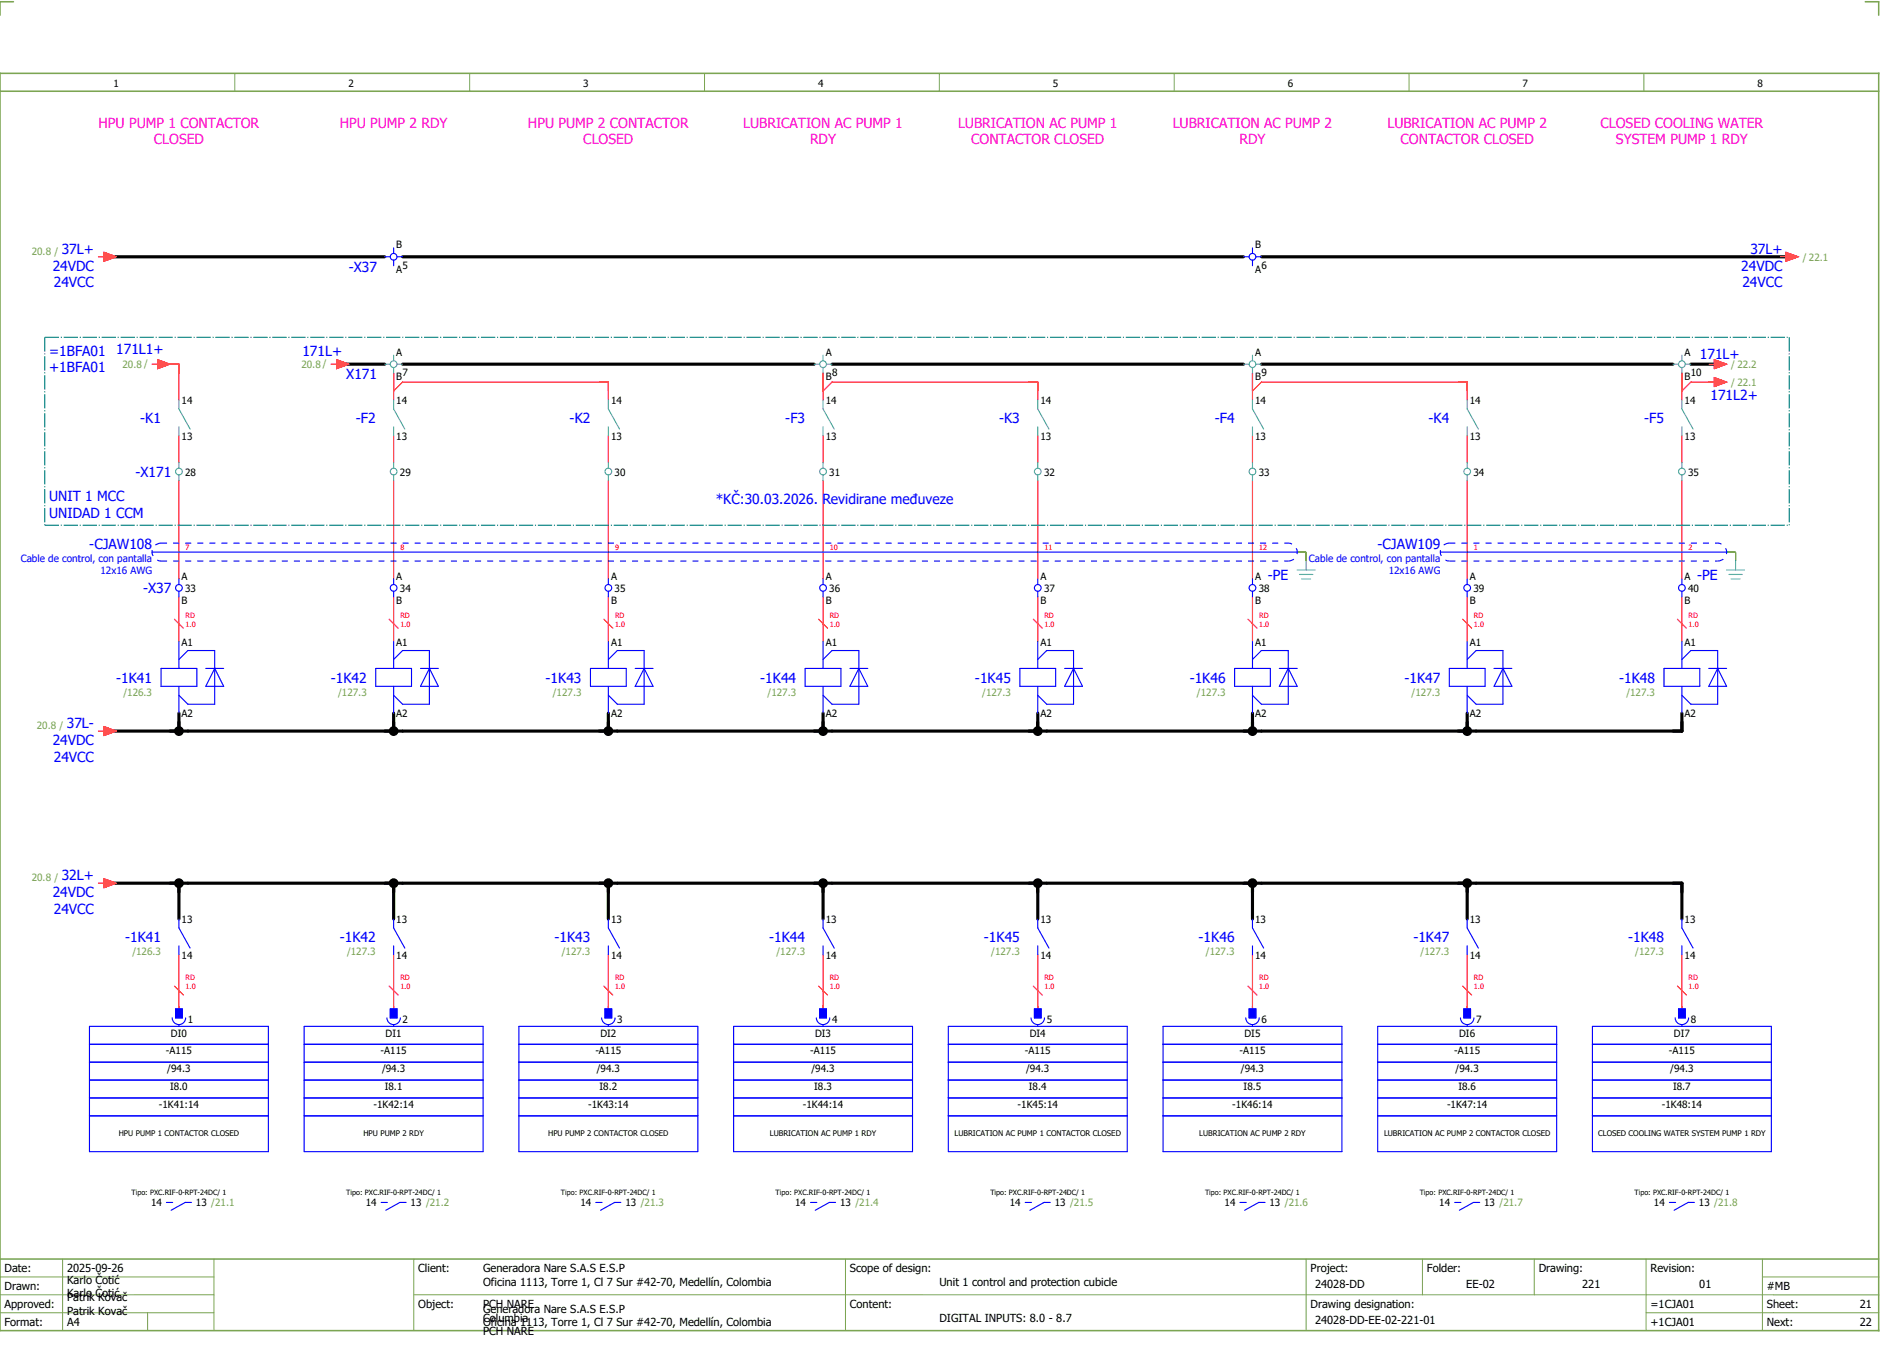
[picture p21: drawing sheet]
<svg xmlns="http://www.w3.org/2000/svg" width="421mm" height="301mm" viewBox="0 0 421 301" stroke-linecap="round" stroke-linejoin="round" font-family="sans-serif">
<defs><g id="words">
<g font-size="3.1" fill="#f0f">
<text x="22" y="28.5">HPU PUMP 1 CONTACTOR</text>
<text x="75.9" y="28.5">HPU PUMP 2 RDY</text>
<text x="118" y="28.5">HPU PUMP 2 CONTACTOR</text>
<text x="166.2" y="28.5">LUBRICATION AC PUMP 1</text>
<text x="214.2" y="28.5">LUBRICATION AC PUMP 1</text>
<text x="262.2" y="28.5">LUBRICATION AC PUMP 2</text>
<text x="310.2" y="28.5">LUBRICATION AC PUMP 2</text>
<text x="357.8" y="28.5">CLOSED COOLING WATER</text>
<text x="34.4" y="32.3">CLOSED</text>
<text x="130.4" y="32.3">CLOSED</text>
<text x="181.1" y="32.3">RDY</text>
<text x="217.1" y="32.3">CONTACTOR CLOSED</text>
<text x="277.1" y="32.3">RDY</text>
<text x="313.1" y="32.3">CONTACTOR CLOSED</text>
<text x="361.3" y="32.3">SYSTEM PUMP 1 RDY</text>
</g>
<g font-size="3.1" fill="#00f">
<text x="13.8" y="56.8">37L+</text>
<text x="391.3" y="56.8">37L+</text>
<text x="11.8" y="60.5">24VDC</text>
<text x="12" y="64.3">24VCC</text>
<text x="78" y="60.7">-X37</text>
<text x="389.3" y="60.5">24VDC</text>
<text x="389.5" y="64.3">24VCC</text>
<text x="11" y="79.5">=1BFA01</text>
<text x="11" y="83.3">+1BFA01</text>
<text x="26" y="79.1">171L1+</text>
<text x="67.6" y="79.5">171L+</text>
<text x="380" y="80.2">171L+</text>
<text x="77.4" y="84.7">X171</text>
<text x="382.4" y="89.5">171L2+</text>
<text x="31.4" y="94.6">-K1</text>
<text x="79.6" y="94.6">-F2</text>
<text x="127.4" y="94.6">-K2</text>
<text x="175.6" y="94.6">-F3</text>
<text x="223.4" y="94.6">-K3</text>
<text x="271.6" y="94.6">-F4</text>
<text x="319.4" y="94.6">-K4</text>
<text x="367.6" y="94.6">-F5</text>
<text x="30.3" y="106.6">-X171</text>
<text x="11" y="112">UNIT 1 MCC</text>
<text x="160" y="112.8">*KČ:30.03.2026. Revidirane međuveze</text>
<text x="11" y="115.8">UNIDAD 1 CCM</text>
<text x="20" y="122.8">-CJAW108</text>
<text x="308" y="122.8">-CJAW109</text>
<text x="283.4" y="129.6">-PE</text>
<text x="379.4" y="129.6">-PE</text>
<text x="32" y="132.6">-X37</text>
<text x="26" y="152.6">-1K41</text>
<text x="74" y="152.6">-1K42</text>
<text x="122" y="152.6">-1K43</text>
<text x="170" y="152.6">-1K44</text>
<text x="218" y="152.6">-1K45</text>
<text x="266" y="152.6">-1K46</text>
<text x="314" y="152.6">-1K47</text>
<text x="362" y="152.6">-1K48</text>
<text x="11.8" y="166.5">24VDC</text>
<text x="14.9" y="162.8">37L-</text>
<text x="12" y="170.3">24VCC</text>
<text x="13.8" y="196.8">32L+</text>
<text x="11.8" y="200.5">24VDC</text>
<text x="12" y="204.3">24VCC</text>
<text x="28" y="210.6">-1K41</text>
<text x="76" y="210.6">-1K42</text>
<text x="124" y="210.6">-1K43</text>
<text x="172" y="210.6">-1K44</text>
<text x="220" y="210.6">-1K45</text>
<text x="268" y="210.6">-1K46</text>
<text x="316" y="210.6">-1K47</text>
<text x="364" y="210.6">-1K48</text>
</g>
<g font-size="2.5">
<text x="1" y="284.4">Date:</text>
<text x="15" y="286.9">Karlo Čotić</text>
<text x="15" y="284.4">2025-09-26</text>
<text x="93.5" y="284.4">Client:</text>
<text x="108" y="284.4">Generadora Nare S.A.S E.S.P</text>
<text x="108" y="287.4">Oficina 1113, Torre 1, Cl 7 Sur #42-70, Medellín, Colombia</text>
<text x="190" y="284.4">Scope of design:</text>
<text x="210" y="287.4">Unit 1 control and protection cubicle</text>
<text x="293" y="284.4">Project:</text>
<text x="294" y="287.9">24028-DD</text>
<text x="319" y="284.4">Folder:</text>
<text x="327.8" y="287.9">EE-02</text>
<text x="344" y="284.4">Drawing:</text>
<text x="353.7" y="287.9">221</text>
<text x="369" y="284.4">Revision:</text>
<text x="379.9" y="287.9">01</text>
<text x="1" y="288.4">Drawn:</text>
<text x="1" y="292.4">Approved:</text>
<text x="15" y="289.9">Karlo Čotić</text>
<text x="15" y="290.9">Patrik Kovač</text>
<text x="15" y="293.9">Patrik Kovač</text>
<text x="93.5" y="292.4">Object:</text>
<text x="108" y="293.4">Generadora Nare S.A.S E.S.P</text>
<text x="108" y="292.4">PCH NARE</text>
<text x="190" y="292.4">Content:</text>
<text x="293" y="292.4">Drawing designation:</text>
<text x="369" y="292.4">=1CJA01</text>
<text x="395" y="292.4">Sheet:</text>
<text x="395" y="288.4">#MB</text>
<text x="415.8" y="292.4">21</text>
<text x="1" y="296.4">Format:</text>
<text x="15" y="296.4">A4</text>
<text x="108" y="296.4">Oficina 1113, Torre 1, Cl 7 Sur #42-70, Medellín, Colombia</text>
<text x="108" y="295.4">Columbia</text>
<text x="108" y="298.4">PCH NARE</text>
<text x="210" y="295.4">DIGITAL INPUTS: 8.0 - 8.7</text>
<text x="294" y="295.9">24028-DD-EE-02-221-01</text>
<text x="369" y="296.4">+1CJA01</text>
<text x="395" y="296.4">Next:</text>
<text x="415.8" y="296.4">22</text>
</g>
<g font-size="2.2">
<text x="25.4" y="19.4">1</text>
<text x="77.9" y="19.4">2</text>
<text x="130.4" y="19.4">3</text>
<text x="182.9" y="19.4">4</text>
<text x="235.4" y="19.4">5</text>
<text x="287.9" y="19.4">6</text>
<text x="340.4" y="19.4">7</text>
<text x="392.9" y="19.4">8</text>
<text x="88.6" y="55.5">B</text>
<text x="280.6" y="55.5">B</text>
<text x="88.6" y="61">A</text>
<text x="90" y="60">5</text>
<text x="280.6" y="61">A</text>
<text x="282" y="60">6</text>
<text x="88.6" y="79.5">A</text>
<text x="184.6" y="79.5">A</text>
<text x="280.6" y="79.5">A</text>
<text x="376.6" y="79.5">A</text>
<text x="88.6" y="85">B</text>
<text x="90" y="84">7</text>
<text x="184.6" y="85">B</text>
<text x="186" y="84">8</text>
<text x="280.6" y="85">B</text>
<text x="282" y="84">9</text>
<text x="376.6" y="85">B</text>
<text x="378" y="84">10</text>
<text x="40.6" y="90.3">14</text>
<text x="88.6" y="90.3">14</text>
<text x="136.6" y="90.3">14</text>
<text x="184.6" y="90.3">14</text>
<text x="232.6" y="90.3">14</text>
<text x="280.6" y="90.3">14</text>
<text x="328.6" y="90.3">14</text>
<text x="376.6" y="90.3">14</text>
<text x="40.6" y="98.2">13</text>
<text x="88.6" y="98.2">13</text>
<text x="136.6" y="98.2">13</text>
<text x="184.6" y="98.2">13</text>
<text x="232.6" y="98.2">13</text>
<text x="280.6" y="98.2">13</text>
<text x="328.6" y="98.2">13</text>
<text x="376.6" y="98.2">13</text>
<text x="41.4" y="106.3">28</text>
<text x="89.4" y="106.3">29</text>
<text x="137.4" y="106.3">30</text>
<text x="185.4" y="106.3">31</text>
<text x="233.4" y="106.3">32</text>
<text x="281.4" y="106.3">33</text>
<text x="329.4" y="106.3">34</text>
<text x="377.4" y="106.3">35</text>
<text x="40.6" y="129.5">A</text>
<text x="88.6" y="129.5">A</text>
<text x="136.6" y="129.5">A</text>
<text x="184.6" y="129.5">A</text>
<text x="232.6" y="129.5">A</text>
<text x="280.6" y="129.5">A</text>
<text x="328.6" y="129.5">A</text>
<text x="376.6" y="129.5">A</text>
<text x="40.6" y="135">B</text>
<text x="41.4" y="132.3">33</text>
<text x="88.6" y="135">B</text>
<text x="89.4" y="132.3">34</text>
<text x="136.6" y="135">B</text>
<text x="137.4" y="132.3">35</text>
<text x="184.6" y="135">B</text>
<text x="185.4" y="132.3">36</text>
<text x="232.6" y="135">B</text>
<text x="233.4" y="132.3">37</text>
<text x="280.6" y="135">B</text>
<text x="281.4" y="132.3">38</text>
<text x="328.6" y="135">B</text>
<text x="329.4" y="132.3">39</text>
<text x="376.6" y="135">B</text>
<text x="377.4" y="132.3">40</text>
<text x="40.6" y="144.3">A1</text>
<text x="88.6" y="144.3">A1</text>
<text x="136.6" y="144.3">A1</text>
<text x="184.6" y="144.3">A1</text>
<text x="232.6" y="144.3">A1</text>
<text x="280.6" y="144.3">A1</text>
<text x="328.6" y="144.3">A1</text>
<text x="376.6" y="144.3">A1</text>
<text x="40.6" y="160.2">A2</text>
<text x="88.6" y="160.2">A2</text>
<text x="136.6" y="160.2">A2</text>
<text x="184.6" y="160.2">A2</text>
<text x="232.6" y="160.2">A2</text>
<text x="280.6" y="160.2">A2</text>
<text x="328.6" y="160.2">A2</text>
<text x="376.6" y="160.2">A2</text>
<text x="40.6" y="206.3">13</text>
<text x="88.6" y="206.3">13</text>
<text x="136.6" y="206.3">13</text>
<text x="184.6" y="206.3">13</text>
<text x="232.6" y="206.3">13</text>
<text x="280.6" y="206.3">13</text>
<text x="328.6" y="206.3">13</text>
<text x="376.6" y="206.3">13</text>
<text x="40.6" y="214.2">14</text>
<text x="88.6" y="214.2">14</text>
<text x="136.6" y="214.2">14</text>
<text x="184.6" y="214.2">14</text>
<text x="232.6" y="214.2">14</text>
<text x="280.6" y="214.2">14</text>
<text x="328.6" y="214.2">14</text>
<text x="376.6" y="214.2">14</text>
<text x="38.2" y="231.8">DI0</text>
<text x="42" y="228.7">1</text>
<text x="86.2" y="231.8">DI1</text>
<text x="90" y="228.7">2</text>
<text x="134.2" y="231.8">DI2</text>
<text x="138" y="228.7">3</text>
<text x="182.2" y="231.8">DI3</text>
<text x="186" y="228.7">4</text>
<text x="230.2" y="231.8">DI4</text>
<text x="234" y="228.7">5</text>
<text x="278.2" y="231.8">DI5</text>
<text x="282" y="228.7">6</text>
<text x="326.2" y="231.8">DI6</text>
<text x="330" y="228.7">7</text>
<text x="374.2" y="231.8">DI7</text>
<text x="378" y="228.7">8</text>
<text x="37.1" y="235.6">-A115</text>
<text x="37.4" y="239.6">/94.3</text>
<text x="85.1" y="235.6">-A115</text>
<text x="85.4" y="239.6">/94.3</text>
<text x="133.1" y="235.6">-A115</text>
<text x="133.4" y="239.6">/94.3</text>
<text x="181.1" y="235.6">-A115</text>
<text x="181.4" y="239.6">/94.3</text>
<text x="229.1" y="235.6">-A115</text>
<text x="229.4" y="239.6">/94.3</text>
<text x="277.1" y="235.6">-A115</text>
<text x="277.4" y="239.6">/94.3</text>
<text x="325.1" y="235.6">-A115</text>
<text x="325.4" y="239.6">/94.3</text>
<text x="373.1" y="235.6">-A115</text>
<text x="373.4" y="239.6">/94.3</text>
<text x="38" y="243.6">I8.0</text>
<text x="86" y="243.6">I8.1</text>
<text x="134" y="243.6">I8.2</text>
<text x="182" y="243.6">I8.3</text>
<text x="230" y="243.6">I8.4</text>
<text x="278" y="243.6">I8.5</text>
<text x="326" y="243.6">I8.6</text>
<text x="374" y="243.6">I8.7</text>
<text x="35.5" y="247.6">-1K41:14</text>
<text x="83.5" y="247.6">-1K42:14</text>
<text x="131.5" y="247.6">-1K43:14</text>
<text x="179.5" y="247.6">-1K44:14</text>
<text x="227.5" y="247.6">-1K45:14</text>
<text x="275.5" y="247.6">-1K46:14</text>
<text x="323.5" y="247.6">-1K47:14</text>
<text x="371.5" y="247.6">-1K48:14</text>
<text x="33.8" y="269.6">14</text>
<text x="43.8" y="269.6">13 /21.1</text>
<text x="81.8" y="269.6">14</text>
<text x="91.8" y="269.6">13 /21.2</text>
<text x="129.8" y="269.6">14</text>
<text x="139.8" y="269.6">13 /21.3</text>
<text x="177.8" y="269.6">14</text>
<text x="187.8" y="269.6">13 /21.4</text>
<text x="225.8" y="269.6">14</text>
<text x="235.8" y="269.6">13 /21.5</text>
<text x="273.8" y="269.6">14</text>
<text x="283.8" y="269.6">13 /21.6</text>
<text x="321.8" y="269.6">14</text>
<text x="331.8" y="269.6">13 /21.7</text>
<text x="369.8" y="269.6">14</text>
<text x="379.8" y="269.6">13 /21.8</text>
</g>
<g font-size="2.2" fill="#7ca552">
<text x="7.1" y="56.9">20.8 /</text>
<text x="403" y="58.3">/ 22.1</text>
<text x="27.4" y="82.2">20.8 /</text>
<text x="67.4" y="82.2">20.8 /</text>
<text x="387" y="82.3">/ 22.2</text>
<text x="387" y="86.3">/ 22.1</text>
<text x="27.6" y="155.5">/126.3</text>
<text x="75.6" y="155.5">/127.3</text>
<text x="123.6" y="155.5">/127.3</text>
<text x="171.6" y="155.5">/127.3</text>
<text x="219.6" y="155.5">/127.3</text>
<text x="267.6" y="155.5">/127.3</text>
<text x="315.6" y="155.5">/127.3</text>
<text x="363.6" y="155.5">/127.3</text>
<text x="8.2" y="162.9">20.8 /</text>
<text x="7.1" y="196.9">20.8 /</text>
<text x="29.6" y="213.5">/126.3</text>
<text x="77.6" y="213.5">/127.3</text>
<text x="125.6" y="213.5">/127.3</text>
<text x="173.6" y="213.5">/127.3</text>
<text x="221.6" y="213.5">/127.3</text>
<text x="269.6" y="213.5">/127.3</text>
<text x="317.6" y="213.5">/127.3</text>
<text x="365.6" y="213.5">/127.3</text>
</g>
<g font-size="2.2" fill="#00f">
<text x="4.6" y="125.6">Cable de control, con pantalla</text>
<text x="292.6" y="125.6">Cable de control, con pantalla</text>
<text x="22.5" y="128.3">12x16 AWG</text>
<text x="310.5" y="128.3">12x16 AWG</text>
</g>
<g font-size="1.7">
<text x="26.5" y="254">HPU PUMP 1 CONTACTOR CLOSED</text>
<text x="81.2" y="254">HPU PUMP 2 RDY</text>
<text x="122.5" y="254">HPU PUMP 2 CONTACTOR CLOSED</text>
<text x="172.1" y="254">LUBRICATION AC PUMP 1 RDY</text>
<text x="213.4" y="254">LUBRICATION AC PUMP 1 CONTACTOR CLOSED</text>
<text x="268.1" y="254">LUBRICATION AC PUMP 2 RDY</text>
<text x="309.4" y="254">LUBRICATION AC PUMP 2 CONTACTOR CLOSED</text>
<text x="357.3" y="254">CLOSED COOLING WATER SYSTEM PUMP 1 RDY</text>
</g>
<g font-size="1.6" fill="#f00">
<text x="41.5" y="122.9">7</text>
<text x="89.5" y="122.9">8</text>
<text x="137.5" y="122.9">9</text>
<text x="185.5" y="122.9">10</text>
<text x="233.5" y="122.9">11</text>
<text x="281.5" y="122.9">12</text>
<text x="329.5" y="122.9">1</text>
<text x="377.5" y="122.9">2</text>
<text x="41.5" y="140">1.0</text>
<text x="41.5" y="138.1">RD</text>
<text x="89.5" y="140">1.0</text>
<text x="89.5" y="138.1">RD</text>
<text x="137.5" y="140">1.0</text>
<text x="137.5" y="138.1">RD</text>
<text x="185.5" y="140">1.0</text>
<text x="185.5" y="138.1">RD</text>
<text x="233.5" y="140">1.0</text>
<text x="233.5" y="138.1">RD</text>
<text x="281.5" y="140">1.0</text>
<text x="281.5" y="138.1">RD</text>
<text x="329.5" y="140">1.0</text>
<text x="329.5" y="138.1">RD</text>
<text x="377.5" y="140">1.0</text>
<text x="377.5" y="138.1">RD</text>
<text x="41.5" y="221.1">1.0</text>
<text x="41.5" y="219.1">RD</text>
<text x="89.5" y="221.1">1.0</text>
<text x="89.5" y="219.1">RD</text>
<text x="137.5" y="221.1">1.0</text>
<text x="137.5" y="219.1">RD</text>
<text x="185.5" y="221.1">1.0</text>
<text x="185.5" y="219.1">RD</text>
<text x="233.5" y="221.1">1.0</text>
<text x="233.5" y="219.1">RD</text>
<text x="281.5" y="221.1">1.0</text>
<text x="281.5" y="219.1">RD</text>
<text x="329.5" y="221.1">1.0</text>
<text x="329.5" y="219.1">RD</text>
<text x="377.5" y="221.1">1.0</text>
<text x="377.5" y="219.1">RD</text>
</g>
<g font-size="1.6">
<text x="29.4" y="267.1">Tipo: PXC.RIF-0-RPT-24DC/ 1</text>
<text x="77.4" y="267.1">Tipo: PXC.RIF-0-RPT-24DC/ 1</text>
<text x="125.4" y="267.1">Tipo: PXC.RIF-0-RPT-24DC/ 1</text>
<text x="173.4" y="267.1">Tipo: PXC.RIF-0-RPT-24DC/ 1</text>
<text x="221.4" y="267.1">Tipo: PXC.RIF-0-RPT-24DC/ 1</text>
<text x="269.4" y="267.1">Tipo: PXC.RIF-0-RPT-24DC/ 1</text>
<text x="317.4" y="267.1">Tipo: PXC.RIF-0-RPT-24DC/ 1</text>
<text x="365.4" y="267.1">Tipo: PXC.RIF-0-RPT-24DC/ 1</text>
</g>
</g></defs>
<path d="M0 16.4h420v281h-420zM3 .4h-3v3M417 .4h3v3M0 20.4h420M0 281.4h420" fill="none" stroke="#7ca552" stroke-width=".35"/>
<g fill="none" stroke="#7ca552" stroke-width=".22">
<path d="M52.5 16.4v4M105 16.4v4M157.5 16.4v4M210 16.4v4M262.5 16.4v4M315 16.4v4M367.5 16.4v4M0 285.4h47.8M0 293.4h47.8M14 281.4v16M33 293.4v4M47.8 281.4v16"/>
<path d="M47.8 289.4h-47.8M92.5 281.4v16M92.5 289.4h327.5M189 281.4v16M292 281.4v15.8M318 281.4v8M343 281.4v8M368 281.4v15.8M368 293.4h52M394 285.4h26M394 281.4v15.8"/>
</g>
<g fill="none" stroke="#000" stroke-width=".7">
<path d="M24 57.4h62M90 57.4h188M282 57.4h118M76 81.4h10M90 81.4h92M186 81.4h92M282 81.4h92M378 81.4h6M40 159.4v4M88 159.4v4M136 159.4v4M184 159.4v4"/>
<path d="M232 159.4v4M280 159.4v4M328 159.4v4M376 159.4v4h-352M24 197.4h352v8M40 197.4v8M88 197.4v8M136 197.4v8M184 197.4v8M232 197.4v8M280 197.4v8M328 197.4v8"/>
</g>
<g fill="none" stroke="#f00" stroke-width=".25">
<path d="M22 57.4h1.2M23.2 56.4l2.8 1-2.8 1zM398 57.4h1.2M399.2 56.4l2.8 1-2.8 1zM34 81.4h1.3M35.3 80.4l2.7 1-2.7 1zM36 81.4h4v8M40 97.4v6M74 81.4h1.2M75.2 80.4l2.8 1-2.8 1zM88 83.4v6M88 97.4v6"/>
<path d="M88 87.4l2-2h46v4M136 97.4v6M184 87.4l2-2h46v4M184 83.4v6M184 97.4v6M232 97.4v6M280 87.4l2-2h46v4M280 83.4v6M280 97.4v6M328 97.4v6M376 83.4v6M376 97.4v6"/>
<path d="M382 81.4h1.3M383.3 84.4l2.7 1-2.7 1zM383.3 80.4l2.7 1-2.7 1zM384 85.4h-6l-2 2M40 107.4v22M88 107.4v22M136 107.4v22M184 107.4v22M232 107.4v22M280 107.4v22M328 107.4v22M376 107.4v22"/>
<path d="M39 138.4l2 2M40 133.4v10M87 138.4l2 2M88 133.4v10M135 138.4l2 2M136 133.4v10M183 138.4l2 2M184 133.4v10M231 138.4l2 2M232 133.4v10M279 138.4l2 2M280 133.4v10"/>
<path d="M327 138.4l2 2M328 133.4v10M375 138.4l2 2M376 133.4v10M22 163.4h1.2M23.2 162.4l2.8 1-2.8 1zM22 197.4h1.2M23.2 196.4l2.8 1-2.8 1zM40 213.4v12M88 213.4v12M136 213.4v12M184 213.4v12"/>
<path d="M232 213.4v12M280 213.4v12M328 213.4v12M376 213.4v12M39 220.4l2 2M87 220.4l2 2M135 220.4l2 2M183 220.4l2 2M231 220.4l2 2M279 220.4l2 2M327 220.4l2 2M375 220.4l2 2"/>
</g>
<path d="M290 123.4h2M292 123.4v2M386 123.4h2M388 123.4v2" fill="none" stroke="#00be00" stroke-width=".25" stroke-dasharray="3.2 .4 .3 .4" stroke-linecap="butt"/>
<g fill="#000">
<circle cx="40" cy="163.4" r="1.1"/>
<circle cx="88" cy="163.4" r="1.1"/>
<circle cx="136" cy="163.4" r="1.1"/>
<circle cx="184" cy="163.4" r="1.1"/>
<circle cx="232" cy="163.4" r="1.1"/>
<circle cx="280" cy="163.4" r="1.1"/>
<circle cx="328" cy="163.4" r="1.1"/>
<circle cx="40" cy="197.4" r="1.1"/>
<circle cx="88" cy="197.4" r="1.1"/>
<circle cx="136" cy="197.4" r="1.1"/>
<circle cx="184" cy="197.4" r="1.1"/>
<circle cx="232" cy="197.4" r="1.1"/>
<circle cx="280" cy="197.4" r="1.1"/>
<circle cx="328" cy="197.4" r="1.1"/>
</g>
<g fill="none" stroke="#00f" stroke-width=".25">
<path d="M86 57.4h1.3M88 55.4v1.2M88 58.1v1.3M88.8 57.4h1.2M278 57.4h1.3M280 55.4v1.2M280 58.1v1.3M280.8 57.4h1.2M34 123.4h256M40 129.4v1.2M40 132.1v1.3M88 129.4v1.2"/>
<path d="M88 132.1v1.3M136 129.4v1.2M136 132.1v1.3M184 129.4v1.2M184 132.1v1.3M232 129.4v1.2M232 132.1v1.3M280 129.4v1.2M280 132.1v1.3M322 123.4h64M328 129.4v1.2M328 132.1v1.3"/>
<path d="M376 129.4v1.2M376 132.1v1.3M36 149.4h8v4h-8zM40 143.4v6M40 153.4v6M40 147.4l2-2h6v12h-6l-2-2M46 149.4h4M48 149.4h.1M48 149.4l2 4h-4zM84 149.4h8v4h-8zM88 143.4v6M88 153.4v6"/>
<path d="M88 147.4l2-2h6v12h-6l-2-2M94 149.4h4M96 149.4h.1M96 149.4l2 4h-4zM132 149.4h8v4h-8zM136 143.4v6M136 153.4v6M136 147.4l2-2h6v12h-6l-2-2M142 149.4h4M144 149.4h.1M144 149.4l2 4h-4zM180 149.4h8v4h-8z"/>
<path d="M184 143.4v6M184 153.4v6M184 147.4l2-2h6v12h-6l-2-2M190 149.4h4M192 149.4h.1M192 149.4l2 4h-4zM228 149.4h8v4h-8zM232 143.4v6M232 153.4v6M232 147.4l2-2h6v12h-6l-2-2M238 149.4h4M240 149.4h.1"/>
<path d="M240 149.4l2 4h-4zM276 149.4h8v4h-8zM280 143.4v6M280 153.4v6M280 147.4l2-2h6v12h-6l-2-2M286 149.4h4M288 149.4h.1M288 149.4l2 4h-4zM324 149.4h8v4h-8zM328 143.4v6M328 153.4v6M328 147.4l2-2h6v12h-6l-2-2"/>
<path d="M334 149.4h4M336 149.4h.1M336 149.4l2 4h-4zM372 149.4h8v4h-8zM376 143.4v6M376 153.4v6M376 147.4l2-2h6v12h-6l-2-2M382 149.4h4M384 149.4h.1M384 149.4l2 4h-4zM40 205.4v2l2.5 4.5M40 211.4v2"/>
<path d="M88 205.4v2l2.5 4.5M88 211.4v2M136 205.4v2l2.5 4.5M136 211.4v2M184 205.4v2l2.5 4.5M184 211.4v2M232 205.4v2l2.5 4.5M232 211.4v2M280 205.4v2l2.5 4.5M280 211.4v2M328 205.4v2l2.5 4.5M328 211.4v2"/>
<path d="M376 205.4v2l2.5 4.5M376 211.4v2M20 237.4h40M20 229.4h40v28h-40zM20 233.4h40M38.5 227.5a1.5 1.5 0 0 0 1.5 1.5 1.5 1.5 0 0 0 1.5-1.5M39.3 225.5h1.5v2h-1.5zM40 229.1v.3M68 237.4h40M68 233.4h40M68 229.4h40v28h-40zM86.5 227.5a1.5 1.5 0 0 0 1.5 1.5 1.5 1.5 0 0 0 1.5-1.5"/>
<path d="M87.3 225.5h1.5v2h-1.5zM88 229.1v.3M116 237.4h40M116 233.4h40M116 229.4h40v28h-40zM134.5 227.5a1.5 1.5 0 0 0 1.5 1.5 1.5 1.5 0 0 0 1.5-1.5M135.3 225.5h1.5v2h-1.5zM136 229.1v.3M164 237.4h40M164 233.4h40M164 229.4h40v28h-40zM182.5 227.5a1.5 1.5 0 0 0 1.5 1.5 1.5 1.5 0 0 0 1.5-1.5"/>
<path d="M183.3 225.5h1.5v2h-1.5zM184 229.1v.3M212 237.4h40M212 233.4h40M212 229.4h40v28h-40zM230.5 227.5a1.5 1.5 0 0 0 1.5 1.5 1.5 1.5 0 0 0 1.5-1.5M231.3 225.5h1.5v2h-1.5zM232 229.1v.3M260 237.4h40M260 233.4h40M260 229.4h40v28h-40zM278.5 227.5a1.5 1.5 0 0 0 1.5 1.5 1.5 1.5 0 0 0 1.5-1.5"/>
<path d="M279.3 225.5h1.5v2h-1.5zM280 229.1v.3M308 237.4h40M308 233.4h40M308 229.4h40v28h-40zM326.5 227.5a1.5 1.5 0 0 0 1.5 1.5 1.5 1.5 0 0 0 1.5-1.5M327.3 225.5h1.5v2h-1.5zM328 229.1v.3M356 237.4h40M356 233.4h40M356 229.4h40v28h-40zM374.5 227.5a1.5 1.5 0 0 0 1.5 1.5 1.5 1.5 0 0 0 1.5-1.5"/>
<path d="M375.2 225.5h1.5v2h-1.5zM376 229.1v.3M20 249.4h40M20 245.4h40M20 241.4h40M68 249.4h40M68 245.4h40M68 241.4h40M116 249.4h40M116 245.4h40M116 241.4h40M164 249.4h40"/>
<path d="M164 245.4h40M164 241.4h40M212 249.4h40M212 245.4h40M212 241.4h40M260 249.4h40M260 245.4h40M260 241.4h40M308 249.4h40M308 245.4h40M308 241.4h40M356 249.4h40"/>
<path d="M356 245.4h40M356 241.4h40M37.2 268.7h1.4M42.8 268.7h-1.4l-3.1 1.8M85.2 268.7h1.4M90.8 268.7h-1.4l-3.1 1.8M133.2 268.7h1.4M138.8 268.7h-1.4l-3.1 1.8M181.2 268.7h1.4M186.8 268.7h-1.4l-3.1 1.8M229.2 268.7h1.4M234.8 268.7h-1.4l-3.1 1.8"/>
<path d="M277.2 268.7h1.4M282.8 268.7h-1.4l-3.1 1.8M325.2 268.7h1.4M330.8 268.7h-1.4l-3.1 1.8M373.2 268.7h1.4M378.8 268.7h-1.4l-3.1 1.8"/>
<circle cx="88" cy="57.4" r=".75"/>
<circle cx="280" cy="57.4" r=".75"/>
<circle cx="40" cy="131.4" r=".75"/>
<circle cx="88" cy="131.4" r=".75"/>
<circle cx="136" cy="131.4" r=".75"/>
<circle cx="184" cy="131.4" r=".75"/>
<circle cx="232" cy="131.4" r=".75"/>
<circle cx="280" cy="131.4" r=".75"/>
<circle cx="328" cy="131.4" r=".75"/>
<circle cx="376" cy="131.4" r=".75"/>
</g>
<g fill="#00f" stroke="#00f" stroke-width=".22">
<path d="M39.3 225.5h1.5v2h-1.5z"/>
<path d="M87.3 225.5h1.5v2h-1.5z"/>
<path d="M135.3 225.5h1.5v2h-1.5z"/>
<path d="M183.3 225.5h1.5v2h-1.5z"/>
<path d="M231.3 225.5h1.5v2h-1.5z"/>
<path d="M279.3 225.5h1.5v2h-1.5z"/>
<path d="M327.3 225.5h1.5v2h-1.5z"/>
<path d="M375.2 225.5h1.5v2h-1.5z"/>
</g>
<g fill="none" stroke="#52a5a5" stroke-width=".25">
<path d="M88 79.4v1.2M184 79.4v1.2M280 79.4v1.2M376 79.4v1.2M40 89.4v2l2.5 4.5M40 95.4v2M86 81.4h1.3M88 89.4v2l2.5 4.5M88 82.1v1.3M88 95.4v2M88.8 81.4h1.2M136 89.4v2l2.5 4.5"/>
<path d="M136 95.4v2M182 81.4h1.3M184 89.4v2l2.5 4.5M184 82.1v1.3M184 95.4v2M184.8 81.4h1.2M232 89.4v2l2.5 4.5M232 95.4v2M278 81.4h1.3M280 89.4v2l2.5 4.5M280 82.1v1.3M280 95.4v2"/>
<path d="M280.8 81.4h1.2M328 89.4v2l2.5 4.5M328 95.4v2M374 81.4h1.2M376 89.4v2l2.5 4.5M376 82.1v1.3M376 95.4v2M376.7 81.4h1.3M40 103.4v1.2M40 106.1v1.3M88 103.4v1.2M88 106.1v1.3"/>
<path d="M136 103.4v1.2M136 106.1v1.3M184 103.4v1.2M184 106.1v1.3M232 103.4v1.2M232 106.1v1.3M280 103.4v1.2M280 106.1v1.3M328 103.4v1.2M328 106.1v1.3M376 103.4v1.2M376 106.1v1.3"/>
<path d="M290 127.4h4M290.5 128.4h3M291 129.4h2M292 125.4v2M386 127.4h4M386.5 128.4h3M387 129.4h2M388 125.4v2"/>
<circle cx="88" cy="81.4" r=".75"/>
<circle cx="184" cy="81.4" r=".75"/>
<circle cx="280" cy="81.4" r=".75"/>
<circle cx="376" cy="81.4" r=".75"/>
<circle cx="40" cy="105.4" r=".75"/>
<circle cx="88" cy="105.4" r=".75"/>
<circle cx="136" cy="105.4" r=".75"/>
<circle cx="184" cy="105.4" r=".75"/>
<circle cx="232" cy="105.4" r=".75"/>
<circle cx="280" cy="105.4" r=".75"/>
<circle cx="328" cy="105.4" r=".75"/>
<circle cx="376" cy="105.4" r=".75"/>
</g>
<path d="M10 75.4h390M10 75.4v42M400 75.4v42M10 117.4h390" fill="none" stroke="#007f7f" stroke-width=".25" stroke-dasharray="3.2 .4 .3 .4" stroke-linecap="butt"/>
<path d="M36 125.4h252M36 121.4h252M36 121.4a2 2 0 0 0-2 2 2 2 0 0 0 2 2M288 125.4a2 2 0 0 0 2-2 2 2 0 0 0-2-2M324 125.4h60M324 121.4h60M324 121.4a2 2 0 0 0-2 2 2 2 0 0 0 2 2M384 125.4a2 2 0 0 0 2-2 2 2 0 0 0-2-2" fill="none" stroke="#00f" stroke-width=".25" stroke-dasharray="1.4 1.4" stroke-linecap="butt"/>
<g fill="#f00" stroke="#f00" stroke-width=".22">
<path d="M23.2 196.4l2.8 1-2.8 1z"/>
<path d="M23.2 162.4l2.8 1-2.8 1z"/>
<path d="M35.3 80.4l2.7 1-2.7 1z"/>
<path d="M383.3 84.4l2.7 1-2.7 1z"/>
<path d="M23.2 56.4l2.8 1-2.8 1z"/>
<path d="M399.2 56.4l2.8 1-2.8 1z"/>
<path d="M75.2 80.4l2.8 1-2.8 1z"/>
<path d="M383.3 80.4l2.7 1-2.7 1z"/>
</g>
<use href="#words"/>
</svg>
